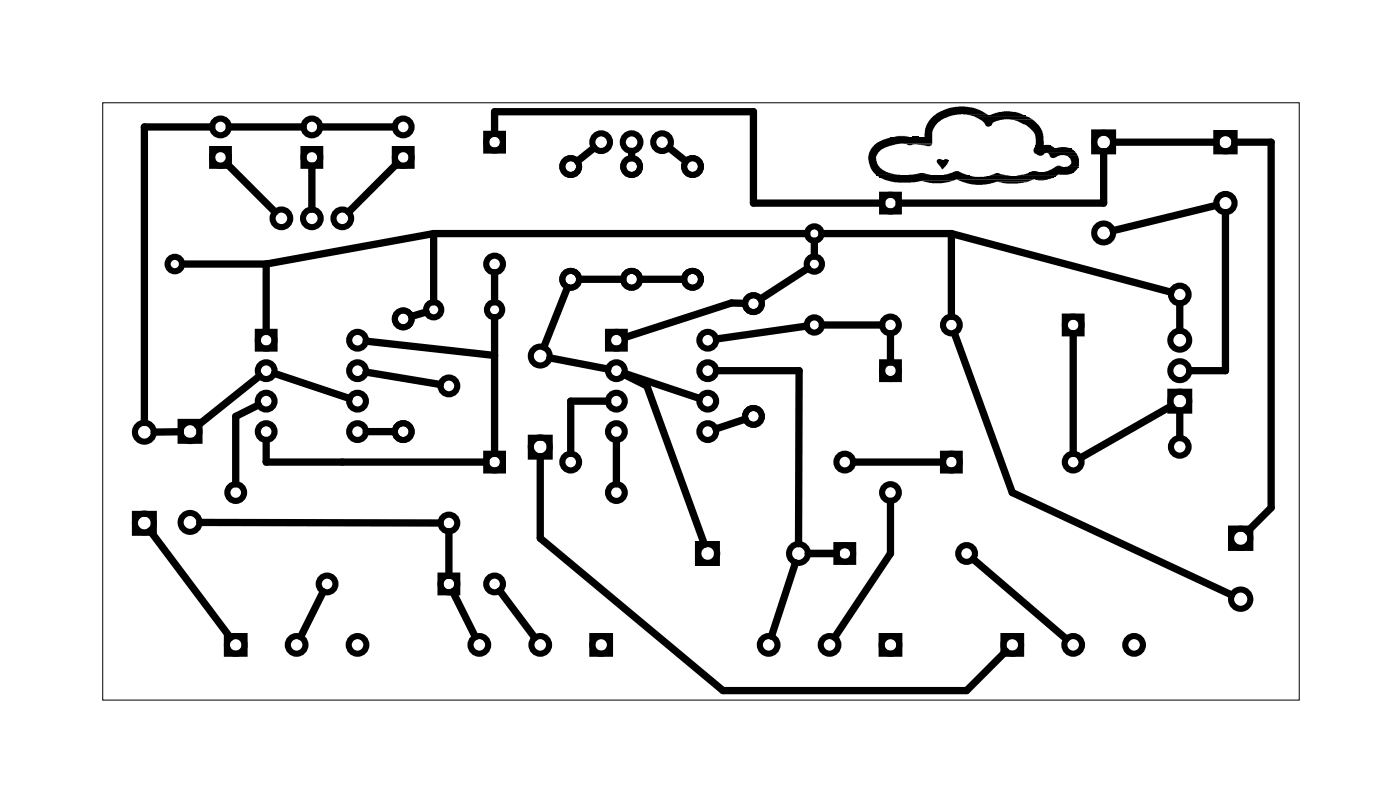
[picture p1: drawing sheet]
<svg xmlns="http://www.w3.org/2000/svg" width="117mm" height="67mm" viewBox="0 0 117 67" stroke-linecap="round" stroke-linejoin="round" font-family="sans-serif">
<path d="M8.6 8.6h99.8v49.8h-99.8zM73.1 14.6h5.1M73.2 14.7h7.7M73.4 14.8h14.5M74.3 11.5h3.5M74.4 11.5h2.6M74.4 11.4h2.5M81.1 9.7h4.4M82.4 14.7h5.7M85.9 14.4h3.6M86.2 12.4h3.2" fill="none" stroke="#000" stroke-width=".08"/>
<g fill="#000">
<path d="M74.6 11.4l.9-.1 .3 .1zM76.1 11.4h.5zM75.8 14.6l1.3-.2 .5 .2zM76.5 12l1.2 .1-.1 .1h-.3zM72.8 12.2l.4-.3 .9-.4h3.7v.5h-3l-.9 .3-.7 .4-.1 .5v.4l.3 .3 .7 .5 1 .2h-2l-.3-.3-.2-.4-.2-.6 .1-.5zM75.4 12h2.4l-2 .1zM78.2 13.3h.2l.2 .1h-.4zM78.7 13.3h.2l.2 .1zM78.2 13.4h.9zM78.1 13.4h1l-.1 .3-.2 .3a.15 .15 0 0 1-.2 .1 .15 .15 0 0 1-.1-.2l-.3-.3zM76.9 15.1h2.5l-.8 .2h-.9zM78.2 14.6l.8-.1 .7-.2h.2l.9 .3z"/>
<path d="M77.8 9.7l.9-.6 1.2-.2 1.3 .1 1.1 .5h-2.1l-1.1 .2-.6 .3-.5 .5-.2 .4v.6h-.7v-.6l.2-.5zM73.2 14.7h7.8l.6 .1h-8.3zM80.3 9.5h2l.1 .2h-1.4zM82.5 14.6l.6-.2h.2l.2 .1 .8 .2zM82.6 9.6l.7-.3h.9l.7 .1 .6 .3zM81.2 9.7h4.4l.5 .2-2.5 .1-.6 .1-.2 .1-.1 .3-.4 .1-.4-.5zM83.2 15.1l2.5 .1-.8 .1h-1zM84.2 9.9h1.9l.2 .2 .4 .4 .3 .5v1.1h-.6l-.1-.9-.1-.2-.5-.5-.9-.4zM79.8 15h6.4l-.4 .1h-2.7l-.8 .3h-.9l-.8-.1zM85.9 14.3h.5l.3 .1zM86.3 14.9l1.1 .1h-.8zM87.1 12.1h.5z"/>
<path d="M86.3 12.1l1.3 .1zM86.3 12.2h1.4l.3 .2h-1.8zM73.4 14.8h14.4l-.3 .1-1.3 .1h-6.5l-.2 .1h-2.6l-.6 .1h-1.4l-1-.2zM81.6 14.7h6.4l-.1 .1zM88 13.9l.4-.1 .3 .1zM88 12.4l.9-.1 .4 .1zM88.3 14.5l.8 .1zM86.2 12.4h3.2l.3 .3h-2.5l-.3 .3h-.2l-.4-.3zM84.8 14.6h.6l.4-.2h3.7l-.3 .1h-.9l-.2 .2zM87.4 12.7h2.4l.1 .2h-1.5l-.4 .3h-.3zM88.8 12.9h1.1l.1 .3v.7h-1.1h.2l.2-.2 .1-.3-.3-.4zM86.9 14.3h.5l.6-.4h1.9l-.3 .5z"/>
<path d="M88 13.9h1.9z"/>
</g>
<g fill="none" stroke="#000" stroke-width=".51">
<path d="M17.7 12.4h1.4v1.4h-1.4zM25.3 12.4h1.4v1.4h-1.4zM32.9 12.4h1.4v1.4h-1.4zM40.6 11.2h1.4v1.4h-1.4zM73.6 16.2h1.4v1.4h-1.4zM91.3 11h1.5v1.6h-1.5zM101.4 11.1h1.6v1.5h-1.6zM15.1 35.2h1.5v1.5h-1.5zM21.5 27.7h1.4v1.4h-1.4zM40.6 37.8h1.4v1.4h-1.4zM44.3 36.5h1.5v1.6h-1.5zM50.7 27.7h1.4v1.4h-1.4z"/>
<path d="M73.6 30.2h1.4v1.4h-1.4zM78.7 37.8h1.3v1.4h-1.3zM88.8 26.4h1.4v1.4h-1.4zM97.6 32.7h1.6v1.5h-1.6zM11.3 42.8h1.5v1.6h-1.5zM18.9 53h1.5v1.5h-1.5zM36.7 48h1.4v1.4h-1.4zM49.4 53h1.5v1.5h-1.5zM58.2 45.4h1.6v1.5h-1.6zM69.8 45.4h1.4v1.4h-1.4zM73.5 53h1.5v1.5h-1.5zM83.7 53h1.5v1.5h-1.5z"/>
<path d="M102.7 44.1h1.6v1.6h-1.6z"/>
<circle cx="18.4" cy="10.6" r=".7"/>
<circle cx="18.4" cy="13.1" r=".7"/>
<circle cx="23.5" cy="18.2" r=".74"/>
<circle cx="26" cy="10.6" r=".7"/>
<circle cx="26" cy="13.1" r=".7"/>
<circle cx="26" cy="18.2" r=".74"/>
<circle cx="28.6" cy="18.2" r=".74"/>
<circle cx="33.6" cy="10.6" r=".7"/>
<circle cx="33.6" cy="13.1" r=".7"/>
<circle cx="41.3" cy="11.9" r=".7"/>
<circle cx="50.1" cy="11.9" r=".74"/>
<circle cx="52.7" cy="11.9" r=".74"/>
<circle cx="55.2" cy="11.9" r=".74"/>
<circle cx="67.9" cy="19.5" r=".6"/>
<circle cx="74.3" cy="16.9" r=".7"/>
<circle cx="92.1" cy="11.9" r=".79"/>
<circle cx="92.1" cy="19.4" r=".79"/>
<circle cx="102.2" cy="16.9" r=".76"/>
<circle cx="102.2" cy="11.9" r=".76"/>
<circle cx="12" cy="36" r=".79"/>
<circle cx="14.6" cy="22" r=".6"/>
<circle cx="15.9" cy="36" r=".79"/>
<circle cx="22.2" cy="33.4" r=".7"/>
<circle cx="22.2" cy="30.9" r=".7"/>
<circle cx="22.2" cy="36" r=".7"/>
<circle cx="22.2" cy="28.4" r=".7"/>
<circle cx="29.8" cy="30.9" r=".7"/>
<circle cx="29.8" cy="33.4" r=".7"/>
<circle cx="29.8" cy="36" r=".7"/>
<circle cx="29.8" cy="28.4" r=".7"/>
<circle cx="36.2" cy="25.8" r=".64"/>
<circle cx="37.4" cy="32.2" r=".7"/>
<circle cx="41.3" cy="38.5" r=".7"/>
<circle cx="41.3" cy="22" r=".7"/>
<circle cx="41.3" cy="25.8" r=".64"/>
<circle cx="45.1" cy="29.7" r=".79"/>
<circle cx="45.1" cy="37.3" r=".79"/>
<circle cx="47.6" cy="38.5" r=".7"/>
<circle cx="51.4" cy="30.9" r=".7"/>
<circle cx="51.4" cy="36" r=".7"/>
<circle cx="51.4" cy="33.4" r=".7"/>
<circle cx="51.4" cy="28.4" r=".7"/>
<circle cx="59" cy="33.4" r=".7"/>
<circle cx="59" cy="36" r=".7"/>
<circle cx="59" cy="30.9" r=".7"/>
<circle cx="59" cy="28.4" r=".7"/>
<circle cx="67.9" cy="22" r=".64"/>
<circle cx="67.9" cy="27.1" r=".64"/>
<circle cx="70.5" cy="38.5" r=".7"/>
<circle cx="74.3" cy="30.9" r=".7"/>
<circle cx="74.3" cy="27.1" r=".7"/>
<circle cx="79.4" cy="38.5" r=".7"/>
<circle cx="79.4" cy="27.1" r=".7"/>
<circle cx="89.5" cy="38.5" r=".7"/>
<circle cx="89.5" cy="27.1" r=".7"/>
<circle cx="98.4" cy="37.3" r=".74"/>
<circle cx="98.4" cy="24.6" r=".74"/>
<circle cx="98.4" cy="28.4" r=".79"/>
<circle cx="98.4" cy="30.9" r=".79"/>
<circle cx="98.4" cy="33.4" r=".79"/>
<circle cx="12" cy="43.6" r=".79"/>
<circle cx="15.9" cy="43.6" r=".79"/>
<circle cx="19.7" cy="41.1" r=".7"/>
<circle cx="19.7" cy="53.8" r=".74"/>
<circle cx="24.7" cy="53.8" r=".74"/>
<circle cx="27.3" cy="48.7" r=".7"/>
<circle cx="29.8" cy="53.8" r=".74"/>
<circle cx="37.4" cy="43.6" r=".7"/>
<circle cx="37.4" cy="48.7" r=".7"/>
<circle cx="40" cy="53.8" r=".74"/>
<circle cx="41.3" cy="48.7" r=".7"/>
<circle cx="45.1" cy="53.8" r=".74"/>
<circle cx="50.1" cy="53.8" r=".74"/>
<circle cx="51.4" cy="41.1" r=".7"/>
<circle cx="59" cy="46.1" r=".79"/>
<circle cx="64.1" cy="53.8" r=".74"/>
<circle cx="66.6" cy="46.1" r=".79"/>
<circle cx="69.2" cy="53.8" r=".74"/>
<circle cx="70.5" cy="46.1" r=".7"/>
<circle cx="74.3" cy="53.8" r=".74"/>
<circle cx="74.3" cy="41.1" r=".7"/>
<circle cx="80.6" cy="46.1" r=".7"/>
<circle cx="84.4" cy="53.8" r=".74"/>
<circle cx="89.5" cy="53.8" r=".74"/>
<circle cx="94.6" cy="53.8" r=".74"/>
<circle cx="103.5" cy="50" r=".8"/>
<circle cx="103.5" cy="44.9" r=".8"/>
</g>
<g fill="none" stroke="#000" stroke-width=".5">
<circle cx="47.6" cy="13.9" r=".7"/>
<circle cx="52.7" cy="13.9" r=".7"/>
<circle cx="57.8" cy="13.9" r=".7"/>
<circle cx="33.6" cy="36" r=".7"/>
<circle cx="33.6" cy="26.6" r=".7"/>
<circle cx="47.6" cy="23.3" r=".7"/>
<circle cx="52.7" cy="23.3" r=".7"/>
<circle cx="57.8" cy="23.3" r=".7"/>
<circle cx="62.8" cy="34.7" r=".7"/>
<circle cx="62.8" cy="25.3" r=".7"/>
</g>
<g fill="none" stroke="#000" stroke-width=".61">
<path d="M17.7 10.6h-5.7v24.6M18.9 13.6l4 4.1M19.1 10.6h6.2M26 13.9v3.5M26.7 10.6h6.2M33.1 13.6l-4 4.1M36.2 19.5l-14 2.5M36.2 19.5h31.1M36.2 19.5v5.7M41.3 11.1v-1.8h21.5v7.6h10.7M49.5 12.3l-1.3 1.1M52.7 12.6v.6"/>
<path d="M55.8 12.3l1.4 1.1M68.6 19.5h10.8M79.4 19.5l18.3 4.9M79.4 19.5v6.9M92.1 12.7v4.2h-17.1M92.9 11.9h8.5M101.4 17.1l-8.6 2.1M102.2 17.7v13.2h-3M103 11.9h3v30.4l-1.9 2M15 36h-2.1M15.2 22h7M21.6 33.8l-1.9 .9v5.6"/>
<path d="M21.6 31.4l-5.1 4.1M22.2 36.7v1.8h18.3M22.2 22v5.6M22.9 31.1l6.2 2.1M30.5 31l6.2 1.1M30.5 28.4l10.8 1.2M30.5 36h2.4M35.5 26l-1.2 .4M41.3 22.7v2.5M41.3 26.5v11.3M45.1 38.1v6.8l15.2 12.7h20.3l3.3-3.3M45.9 29.8l4.8 1"/>
<path d="M47.3 24l-1.9 4.9M48.3 23.3h3.6M50.7 33.4h-3.1v4.4M51.4 36.7v3.6M52.1 31.2l1.9 1 4.8 13.2M52.1 31.1l6.2 2.1M53.4 23.3h3.6M59.8 30.9h6.9l-.1 14.4M62.1 25.3h-1.1l-8.9 2.8M62.1 34.9l-2.4 .9M67.3 27.2l-7.5 1.1M67.4 22.4l-3.9 2.5"/>
<path d="M67.9 20.1v1.3M68.6 27.1h4.9M71.2 38.5h7.4M74.3 27.8v2.4M79.6 27.8l4.8 13.3 18.3 8.5M89.5 27.8v10M97.7 33.8l-7.6 4.4M98.4 25.3v2.2M98.4 34.3v2.2M12.5 44.3l6.7 8.9M16.7 43.6h20M27 49.3l-1.9 3.8"/>
<path d="M37.4 44.3v3.7M37.8 49.3l1.8 3.8M41.7 49.3l2.9 3.9M66.3 46.9l-2 6.1M67.4 46.1h2.3M74.3 41.8v4.3l-4.7 7M81.2 46.6l7.7 6.7"/>
</g>
</svg>
